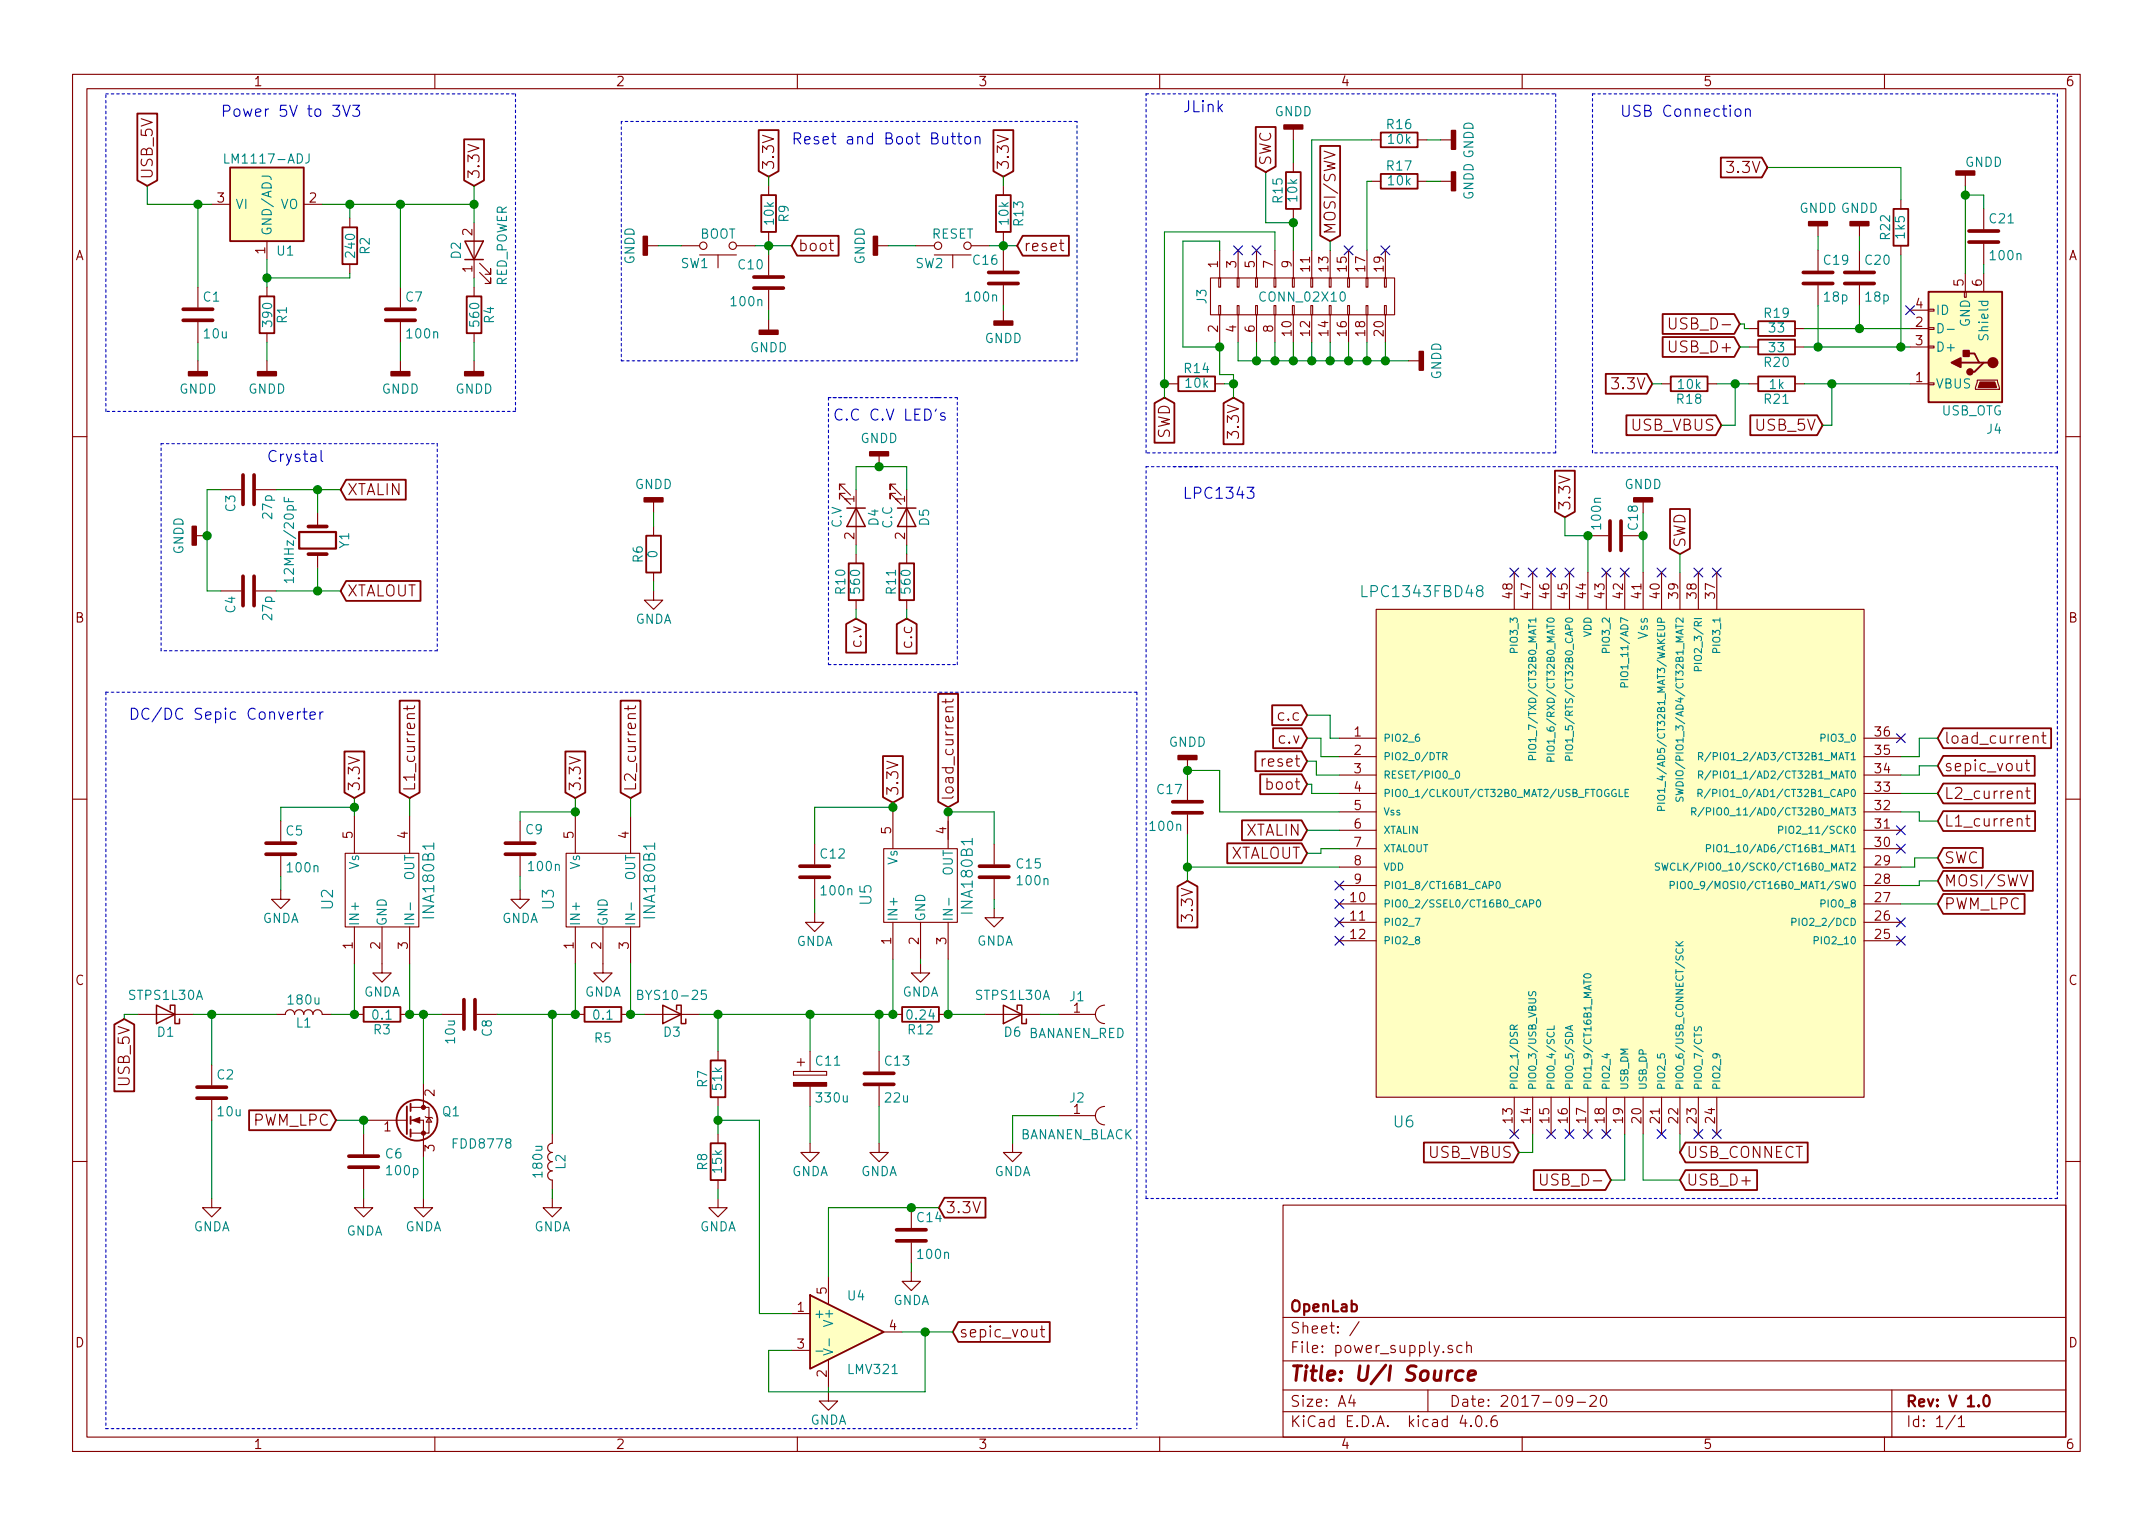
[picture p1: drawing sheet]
<svg xmlns="http://www.w3.org/2000/svg" width="297mm" height="210mm" viewBox="0 0 297 210" stroke-linecap="round" stroke-linejoin="round" font-family="sans-serif">
<defs><g id="words">
<text font-size="2.8" fill="#840000" x="178" y="190.5">Title: U/I Source</text>
<g font-size="2.1" fill="#0000c2">
<text x="30.5" y="16.1">Power 5V to 3V3</text>
<text x="163.2" y="15.5">JLink</text>
<text x="223.5" y="16.1">USB Connection</text>
<text x="109.2" y="19.9">Reset and Boot Button</text>
<text x="114.9" y="58">C.C C.V LED's</text>
<text x="36.8" y="63.7">Crystal</text>
<text x="163.2" y="68.8">LPC1343</text>
<text x="17.8" y="99.3">DC/DC Sepic Converter</text>
</g>
<g font-size="2.1" fill="#840000">
<text x="106.8" y="23.5" transform="rotate(-90 106.8 23.5)">3.3V</text>
<text x="139.2" y="23.5" transform="rotate(-90 139.2 23.5)">3.3V</text>
<text x="175.4" y="22.8" transform="rotate(-90 175.4 22.8)">SWC</text>
<text x="238.6" y="23.9">3.3V</text>
<text x="21.1" y="24.7" transform="rotate(-90 21.1 24.7)">USB_5V</text>
<text x="66.2" y="24.7" transform="rotate(-90 66.2 24.7)">3.3V</text>
<text x="110.1" y="34.7">boot</text>
<text x="141.2" y="34.7">reset</text>
<text x="184.3" y="32.4" transform="rotate(-90 184.3 32.4)">MOSI/SWV</text>
<text x="231.2" y="45.5">USB_D-</text>
<text x="222.7" y="53.7">3.3V</text>
<text x="230.7" y="48.6">USB_D+</text>
<text x="225" y="59.4">USB_VBUS</text>
<text x="242.3" y="59.4">USB_5V</text>
<text x="161.4" y="60.7" transform="rotate(-90 161.4 60.7)">SWD</text>
<text x="170.9" y="60.1" transform="rotate(-90 170.9 60.1)">3.3V</text>
<text x="47.9" y="68.3">XTALIN</text>
<text x="216.7" y="70.5" transform="rotate(-90 216.7 70.5)">3.3V</text>
<text x="232.5" y="75.5" transform="rotate(-90 232.5 75.5)">SWD</text>
<text x="47.9" y="82.3">XTALOUT</text>
<text x="118.9" y="89.2" transform="rotate(-90 118.9 89.2)">c.v</text>
<text x="125.9" y="89.2" transform="rotate(-90 125.9 89.2)">c.c</text>
<text x="176.5" y="99.4">c.c</text>
<text x="174.3" y="105.8">reset</text>
<text x="176.5" y="102.6">c.v</text>
<text x="268.2" y="102.6">load_current</text>
<text x="268.2" y="106.4">sepic_vout</text>
<text x="49.7" y="109.2" transform="rotate(-90 49.7 109.2)">3.3V</text>
<text x="57.3" y="109.2" transform="rotate(-90 57.3 109.2)">L1_current</text>
<text x="80.1" y="109.2" transform="rotate(-90 80.1 109.2)">3.3V</text>
<text x="87.8" y="109.2" transform="rotate(-90 87.8 109.2)">L2_current</text>
<text x="124" y="109.8" transform="rotate(-90 124 109.8)">3.3V</text>
<text x="131.6" y="110.5" transform="rotate(-90 131.6 110.5)">load_current</text>
<text x="174.8" y="109">boot</text>
<text x="268.2" y="110.2">L2_current</text>
<text x="169.4" y="118.5">XTALOUT</text>
<text x="171.8" y="115.3">XTALIN</text>
<text x="268.2" y="114">L1_current</text>
<text x="268.2" y="119.1">SWC</text>
<text x="268.2" y="125.5">PWM_LPC</text>
<text x="268.2" y="122.3">MOSI/SWV</text>
<text x="164.6" y="126.8" transform="rotate(-90 164.6 126.8)">3.3V</text>
<text x="17.9" y="149.8" transform="rotate(-90 17.9 149.8)">USB_5V</text>
<text x="34.8" y="155.3">PWM_LPC</text>
<text x="197.1" y="159.8">USB_VBUS</text>
<text x="232.7" y="159.8">USB_CONNECT</text>
<text x="130.5" y="167.4">3.3V</text>
<text x="213.4" y="163.6">USB_D-</text>
<text x="232.7" y="163.6">USB_D+</text>
<text x="132.4" y="184.5">sepic_vout</text>
<text x="178" y="184">Sheet: /</text>
<text x="178" y="181">OpenLab</text>
<text x="178" y="186.7">File: power_supply.sch</text>
<text x="178" y="196.9">KiCad E.D.A. kicad 4.0.6</text>
<text x="178" y="194.1">Size: A4</text>
<text x="200" y="194.1">Date: 2017-09-20</text>
<text x="263" y="194.1">Rev: V 1.0</text>
<text x="263" y="196.9">Id: 1/1</text>
</g>
<g font-size="2.1" fill="#008484">
<text x="188.4" y="82.4">LPC1343FBD48</text>
<text x="45.9" y="125.4" transform="rotate(-90 45.9 125.4)">U2</text>
<text x="76.4" y="125.4" transform="rotate(-90 76.4 125.4)">U3</text>
<text x="120.2" y="124.8" transform="rotate(-90 120.2 124.8)">U5</text>
<text x="134.2" y="125.8" transform="rotate(-90 134.2 125.8)">INA180B1</text>
<text x="59.9" y="126.5" transform="rotate(-90 59.9 126.5)">INA180B1</text>
<text x="90.4" y="126.5" transform="rotate(-90 90.4 126.5)">INA180B1</text>
<text x="192.3" y="155.5">U6</text>
</g>
<g font-size="1.8" fill="#840000">
<text x="35" y="11.9">1</text>
<text x="85" y="11.9">2</text>
<text x="135" y="11.9">3</text>
<text x="185" y="11.9">4</text>
<text x="235" y="11.9">5</text>
<text x="285" y="11.9">6</text>
<text x="30" y="27.9">3</text>
<text x="42.7" y="27.9">2</text>
<text x="10.4" y="35.9">A</text>
<text x="36.6" y="35" transform="rotate(-90 36.6 35)">1</text>
<text x="65.2" y="32.5" transform="rotate(-90 65.2 32.5)">2</text>
<text x="285.4" y="35.9">A</text>
<text x="65.2" y="37.6" transform="rotate(-90 65.2 37.6)">1</text>
<text x="168" y="36.9" transform="rotate(-90 168 36.9)">1</text>
<text x="170.6" y="36.9" transform="rotate(-90 170.6 36.9)">3</text>
<text x="173.1" y="36.9" transform="rotate(-90 173.1 36.9)">5</text>
<text x="175.6" y="36.9" transform="rotate(-90 175.6 36.9)">7</text>
<text x="178.2" y="36.9" transform="rotate(-90 178.2 36.9)">9</text>
<text x="180.7" y="37.4" transform="rotate(-90 180.7 37.4)">11</text>
<text x="183.3" y="37.4" transform="rotate(-90 183.3 37.4)">13</text>
<text x="185.8" y="37.4" transform="rotate(-90 185.8 37.4)">15</text>
<text x="188.3" y="37.4" transform="rotate(-90 188.3 37.4)">17</text>
<text x="190.9" y="37.4" transform="rotate(-90 190.9 37.4)">19</text>
<text x="270.9" y="39.5" transform="rotate(-90 270.9 39.5)">5</text>
<text x="273.4" y="39.5" transform="rotate(-90 273.4 39.5)">6</text>
<text x="168" y="45.8" transform="rotate(-90 168 45.8)">2</text>
<text x="170.6" y="45.8" transform="rotate(-90 170.6 45.8)">4</text>
<text x="173.1" y="45.8" transform="rotate(-90 173.1 45.8)">6</text>
<text x="175.6" y="45.8" transform="rotate(-90 175.6 45.8)">8</text>
<text x="178.2" y="46.3" transform="rotate(-90 178.2 46.3)">10</text>
<text x="180.7" y="46.3" transform="rotate(-90 180.7 46.3)">12</text>
<text x="183.3" y="46.3" transform="rotate(-90 183.3 46.3)">14</text>
<text x="185.8" y="46.3" transform="rotate(-90 185.8 46.3)">16</text>
<text x="188.3" y="46.3" transform="rotate(-90 188.3 46.3)">18</text>
<text x="190.9" y="46.3" transform="rotate(-90 190.9 46.3)">20</text>
<text x="264.3" y="45.1">2</text>
<text x="264.3" y="47.6">3</text>
<text x="264.3" y="42.5">4</text>
<text x="264.3" y="52.7">1</text>
<text x="117.9" y="69.3" transform="rotate(-90 117.9 69.3)">1</text>
<text x="124.8" y="69.3" transform="rotate(-90 124.8 69.3)">1</text>
<text x="117.9" y="74.4" transform="rotate(-90 117.9 74.4)">2</text>
<text x="124.8" y="74.4" transform="rotate(-90 124.8 74.4)">2</text>
<text x="208.7" y="82.5" transform="rotate(-90 208.7 82.5)">48</text>
<text x="211.2" y="82.5" transform="rotate(-90 211.2 82.5)">47</text>
<text x="213.7" y="82.5" transform="rotate(-90 213.7 82.5)">46</text>
<text x="216.3" y="82.5" transform="rotate(-90 216.3 82.5)">45</text>
<text x="218.8" y="82.5" transform="rotate(-90 218.8 82.5)">44</text>
<text x="221.4" y="82.5" transform="rotate(-90 221.4 82.5)">43</text>
<text x="223.9" y="82.5" transform="rotate(-90 223.9 82.5)">42</text>
<text x="226.4" y="82.5" transform="rotate(-90 226.4 82.5)">41</text>
<text x="229" y="82.5" transform="rotate(-90 229 82.5)">40</text>
<text x="231.5" y="82.5" transform="rotate(-90 231.5 82.5)">39</text>
<text x="234.1" y="82.5" transform="rotate(-90 234.1 82.5)">38</text>
<text x="236.6" y="82.5" transform="rotate(-90 236.6 82.5)">37</text>
<text x="10.4" y="85.9">B</text>
<text x="285.4" y="85.9">B</text>
<text x="186.8" y="101.6">1</text>
<text x="258.7" y="101.6">36</text>
<text x="186.8" y="104.1">2</text>
<text x="186.8" y="106.7">3</text>
<text x="258.7" y="106.7">34</text>
<text x="258.7" y="104.1">35</text>
<text x="186.8" y="109.2">4</text>
<text x="186.8" y="111.8">5</text>
<text x="258.7" y="111.8">32</text>
<text x="258.7" y="109.2">33</text>
<text x="48.6" y="115.7" transform="rotate(-90 48.6 115.7)">5</text>
<text x="56.3" y="115.7" transform="rotate(-90 56.3 115.7)">4</text>
<text x="79.1" y="115.7" transform="rotate(-90 79.1 115.7)">5</text>
<text x="86.7" y="115.7" transform="rotate(-90 86.7 115.7)">4</text>
<text x="122.9" y="115" transform="rotate(-90 122.9 115)">5</text>
<text x="130.6" y="115" transform="rotate(-90 130.6 115)">4</text>
<text x="186.8" y="114.3">6</text>
<text x="186.8" y="116.8">7</text>
<text x="186.8" y="119.4">8</text>
<text x="258.7" y="116.8">30</text>
<text x="258.7" y="114.3">31</text>
<text x="258.7" y="119.4">29</text>
<text x="186.4" y="124.5">10</text>
<text x="186.8" y="121.9">9</text>
<text x="258.7" y="124.5">27</text>
<text x="258.7" y="121.9">28</text>
<text x="48.6" y="130.9" transform="rotate(-90 48.6 130.9)">1</text>
<text x="52.5" y="130.9" transform="rotate(-90 52.5 130.9)">2</text>
<text x="56.3" y="130.9" transform="rotate(-90 56.3 130.9)">3</text>
<text x="79.1" y="130.9" transform="rotate(-90 79.1 130.9)">1</text>
<text x="82.9" y="130.9" transform="rotate(-90 82.9 130.9)">2</text>
<text x="86.7" y="130.9" transform="rotate(-90 86.7 130.9)">3</text>
<text x="122.9" y="130.3" transform="rotate(-90 122.9 130.3)">1</text>
<text x="126.7" y="130.3" transform="rotate(-90 126.7 130.3)">2</text>
<text x="130.6" y="130.3" transform="rotate(-90 130.6 130.3)">3</text>
<text x="186.4" y="127">11</text>
<text x="186.4" y="129.5">12</text>
<text x="258.7" y="129.5">25</text>
<text x="258.7" y="127">26</text>
<text x="10.4" y="135.9">C</text>
<text x="285.4" y="135.9">C</text>
<text x="148.1" y="139.7">1</text>
<text x="59.9" y="151.2" transform="rotate(-90 59.9 151.2)">2</text>
<text x="148.1" y="153.7">1</text>
<text x="208.7" y="154.9" transform="rotate(-90 208.7 154.9)">13</text>
<text x="211.2" y="154.9" transform="rotate(-90 211.2 154.9)">14</text>
<text x="213.7" y="154.9" transform="rotate(-90 213.7 154.9)">15</text>
<text x="216.3" y="154.9" transform="rotate(-90 216.3 154.9)">16</text>
<text x="218.8" y="154.9" transform="rotate(-90 218.8 154.9)">17</text>
<text x="221.4" y="154.9" transform="rotate(-90 221.4 154.9)">18</text>
<text x="223.9" y="154.9" transform="rotate(-90 223.9 154.9)">19</text>
<text x="226.4" y="154.9" transform="rotate(-90 226.4 154.9)">20</text>
<text x="229" y="154.9" transform="rotate(-90 229 154.9)">21</text>
<text x="231.5" y="154.9" transform="rotate(-90 231.5 154.9)">22</text>
<text x="234.1" y="154.9" transform="rotate(-90 234.1 154.9)">23</text>
<text x="236.6" y="154.9" transform="rotate(-90 236.6 154.9)">24</text>
<text x="53" y="156.1">1</text>
<text x="59.9" y="158.8" transform="rotate(-90 59.9 158.8)">3</text>
<text x="114" y="178.5" transform="rotate(-90 114 178.5)">5</text>
<text x="10.4" y="185.9">D</text>
<text x="110" y="181">1</text>
<text x="122.7" y="183.5">4</text>
<text x="285.4" y="185.9">D</text>
<text x="110" y="186">3</text>
<text x="114" y="190" transform="rotate(-90 114 190)">2</text>
<text x="35" y="199.9">1</text>
<text x="85" y="199.9">2</text>
<text x="135" y="199.9">3</text>
<text x="185" y="199.9">4</text>
<text x="235" y="199.9">5</text>
<text x="285" y="199.9">6</text>
</g>
<g font-size="1.8" fill="#008484">
<text x="175.8" y="16">GNDD</text>
<text x="191.4" y="17.8">R16</text>
<text x="31.5" y="22.5">LM1117-ADJ</text>
<text x="191.4" y="23.5">R17</text>
<text x="191.6" y="19.8">10k</text>
<text x="271.1" y="23">GNDD</text>
<text x="32.5" y="28.8">VI</text>
<text x="38.6" y="28.8">VO</text>
<text x="176.9" y="27.9" transform="rotate(-90 176.9 27.9)">R15</text>
<text x="179" y="27.8" transform="rotate(-90 179 27.8)">10k</text>
<text x="191.6" y="25.5">10k</text>
<text x="203.3" y="27.6" transform="rotate(-90 203.3 27.6)">GNDD GNDD</text>
<text x="248.2" y="29.4">GNDD GNDD</text>
<text x="37.5" y="32.5" transform="rotate(-90 37.5 32.5)">GND/ADJ</text>
<text x="38.3" y="35.2">U1</text>
<text x="49" y="35.4" transform="rotate(-90 49 35.4)">240</text>
<text x="51" y="35" transform="rotate(-90 51 35)">R2</text>
<text x="63.6" y="35.7" transform="rotate(-90 63.6 35.7)">D2</text>
<text x="96.5" y="32.9">BOOT</text>
<text x="106.8" y="30.9" transform="rotate(-90 106.8 30.9)">10k</text>
<text x="108.8" y="30.6" transform="rotate(-90 108.8 30.6)">R9</text>
<text x="128.5" y="32.9">RESET</text>
<text x="139.1" y="30.9" transform="rotate(-90 139.1 30.9)">10k</text>
<text x="141.2" y="31.1" transform="rotate(-90 141.2 31.1)">R13</text>
<text x="260.8" y="33" transform="rotate(-90 260.8 33)">R22</text>
<text x="262.8" y="32.8" transform="rotate(-90 262.8 32.8)">1k5</text>
<text x="274.5" y="30.8">C21</text>
<text x="274.7" y="35.9">100n</text>
<text x="28.1" y="41.6">C1</text>
<text x="56" y="41.6">C7</text>
<text x="69.9" y="39.6" transform="rotate(-90 69.9 39.6)">RED_POWER</text>
<text x="87.5" y="36.5" transform="rotate(-90 87.5 36.5)">GNDD</text>
<text x="93.9" y="37">SW1</text>
<text x="101.9" y="37.2">C10</text>
<text x="119.3" y="36.5" transform="rotate(-90 119.3 36.5)">GNDD</text>
<text x="126.3" y="37">SW2</text>
<text x="133.4" y="41.6">100n</text>
<text x="134.3" y="36.5">C16</text>
<text x="166.4" y="41.9" transform="rotate(-90 166.4 41.9)">J3</text>
<text x="174.1" y="41.6">CONN_02X10</text>
<text x="251.7" y="36.5">C19</text>
<text x="251.7" y="41.6">18p</text>
<text x="257.4" y="36.5">C20</text>
<text x="257.4" y="41.6">18p</text>
<text x="28.2" y="46.7">10u</text>
<text x="37.5" y="44.9" transform="rotate(-90 37.5 44.9)">390</text>
<text x="39.6" y="44.5" transform="rotate(-90 39.6 44.5)">R1</text>
<text x="56.3" y="46.7">100n</text>
<text x="66.1" y="44.9" transform="rotate(-90 66.1 44.9)">560</text>
<text x="68.1" y="44.5" transform="rotate(-90 68.1 44.5)">R4</text>
<text x="101" y="42.2">100n</text>
<text x="135.8" y="47.3">GNDD</text>
<text x="243.5" y="43.8">R19</text>
<text x="244.1" y="45.9">33</text>
<text x="267.1" y="43.4">ID</text>
<text x="271.8" y="45.2" transform="rotate(-90 271.8 45.2)">GND</text>
<text x="274.3" y="46.6" transform="rotate(-90 274.3 46.6)">Shield</text>
<text x="103.5" y="48.6">GNDD</text>
<text x="163.5" y="51.5">R14</text>
<text x="163.6" y="53.5">10k</text>
<text x="198.8" y="52.4" transform="rotate(-90 198.8 52.4)">GNDD</text>
<text x="231.6" y="53.7">10k</text>
<text x="243.5" y="50.6">R20</text>
<text x="244.1" y="48.6">33</text>
<text x="244.1" y="53.7">1k</text>
<text x="267.1" y="53.6">VBUS</text>
<text x="267.1" y="48.5">D+</text>
<text x="24.7" y="54.3">GNDD</text>
<text x="34.2" y="54.3">GNDD</text>
<text x="52.7" y="54.3">GNDD</text>
<text x="62.8" y="54.3">GNDD</text>
<text x="231.4" y="55.7">R18</text>
<text x="243.5" y="55.7">R21</text>
<text x="267.8" y="57.3">USB_OTG</text>
<text x="274.2" y="59.8">J4</text>
<text x="118.7" y="61.1">GNDD</text>
<text x="32.5" y="70.6" transform="rotate(-90 32.5 70.6)">C3</text>
<text x="37.5" y="71.5" transform="rotate(-90 37.5 71.5)">27p</text>
<text x="87.6" y="67.5">GNDD</text>
<text x="224.1" y="67.5">GNDD</text>
<text x="25.3" y="76.5" transform="rotate(-90 25.3 76.5)">GNDD</text>
<text x="48.2" y="75.6" transform="rotate(-90 48.2 75.6)">Y1</text>
<text x="88.7" y="77.6" transform="rotate(-90 88.7 77.6)">R6</text>
<text x="90.7" y="76.9" transform="rotate(-90 90.7 76.9)">0</text>
<text x="116.1" y="72.8" transform="rotate(-90 116.1 72.8)">C.V</text>
<text x="121.2" y="72.5" transform="rotate(-90 121.2 72.5)">D4</text>
<text x="123.1" y="72.9" transform="rotate(-90 123.1 72.9)">C.C</text>
<text x="128.2" y="72.5" transform="rotate(-90 128.2 72.5)">D5</text>
<text x="220.9" y="72.9" transform="rotate(-90 220.9 72.9)">100n</text>
<text x="226" y="73" transform="rotate(-90 226 73)">C18</text>
<text x="40.5" y="79.6" transform="rotate(-90 40.5 79.6)">12MHz/20pF</text>
<text x="116.6" y="81.9" transform="rotate(-90 116.6 81.9)">R10</text>
<text x="118.6" y="81.7" transform="rotate(-90 118.6 81.7)">560</text>
<text x="123.6" y="81.9" transform="rotate(-90 123.6 81.9)">R11</text>
<text x="125.6" y="81.7" transform="rotate(-90 125.6 81.7)">560</text>
<text x="32.5" y="84.5" transform="rotate(-90 32.5 84.5)">C4</text>
<text x="37.5" y="85.5" transform="rotate(-90 37.5 85.5)">27p</text>
<text x="87.6" y="86">GNDA</text>
<text x="227.3" y="88.2" transform="rotate(-90 227.3 88.2)">Vss</text>
<text x="161.2" y="103">GNDD</text>
<text x="159.7" y="109.5">C17</text>
<text x="39.5" y="115.3">C5</text>
<text x="72.6" y="115.1">C9</text>
<text x="113.3" y="118.4">C12</text>
<text x="123.8" y="119.4" transform="rotate(-90 123.8 119.4)">Vs</text>
<text x="140.3" y="119.8">C15</text>
<text x="158.8" y="114.6">100n</text>
<text x="39.8" y="120.3">100n</text>
<text x="49.5" y="120" transform="rotate(-90 49.5 120)">Vs</text>
<text x="57.1" y="121.6" transform="rotate(-90 57.1 121.6)">OUT</text>
<text x="73.1" y="120.2">100n</text>
<text x="80" y="120" transform="rotate(-90 80 120)">Vs</text>
<text x="87.6" y="121.6" transform="rotate(-90 87.6 121.6)">OUT</text>
<text x="113.4" y="123.5">100n</text>
<text x="131.4" y="120.9" transform="rotate(-90 131.4 120.9)">OUT</text>
<text x="140.5" y="122.1">100n</text>
<text x="36.1" y="127.3">GNDA</text>
<text x="49.5" y="127.8" transform="rotate(-90 49.5 127.8)">IN+</text>
<text x="53.3" y="127.8" transform="rotate(-90 53.3 127.8)">GND</text>
<text x="57.1" y="127.8" transform="rotate(-90 57.1 127.8)">IN-</text>
<text x="69.2" y="127.3">GNDA</text>
<text x="80" y="127.8" transform="rotate(-90 80 127.8)">IN+</text>
<text x="83.8" y="127.8" transform="rotate(-90 83.8 127.8)">GND</text>
<text x="87.6" y="127.8" transform="rotate(-90 87.6 127.8)">IN-</text>
<text x="109.8" y="130.5">GNDA</text>
<text x="123.8" y="127.1" transform="rotate(-90 123.8 127.1)">IN+</text>
<text x="127.6" y="127.1" transform="rotate(-90 127.6 127.1)">GND</text>
<text x="131.4" y="127.1" transform="rotate(-90 131.4 127.1)">IN-</text>
<text x="134.7" y="130.4">GNDA</text>
<text x="17.9" y="137.9">STPS1L30A</text>
<text x="50.1" y="137.5">GNDA</text>
<text x="80.6" y="137.5">GNDA</text>
<text x="88.6" y="137.9">BYS10-25</text>
<text x="124.4" y="137.5">GNDA</text>
<text x="134.7" y="137.9">STPS1L30A</text>
<text x="21.7" y="143">D1</text>
<text x="39.9" y="138.6">180u</text>
<text x="40.9" y="141.8">L1</text>
<text x="51.5" y="140.7">0.1</text>
<text x="51.6" y="142.7">R3</text>
<text x="62.8" y="143.9" transform="rotate(-90 62.8 143.9)">10u</text>
<text x="67.8" y="142.9" transform="rotate(-90 67.8 142.9)">C8</text>
<text x="82" y="140.7">0.1</text>
<text x="82.1" y="143.8">R5</text>
<text x="91.6" y="143">D3</text>
<text x="125.3" y="140.7">0.24</text>
<text x="125.4" y="142.7">R12</text>
<text x="138.6" y="143">D6 BANANEN_RED</text>
<text x="147.6" y="138.1">J1</text>
<text x="30" y="148.9">C2</text>
<text x="97.6" y="150" transform="rotate(-90 97.6 150)">R7</text>
<text x="112.6" y="147">C11</text>
<text x="122.1" y="147">C13</text>
<text x="30.1" y="154">10u</text>
<text x="61.1" y="154">Q1</text>
<text x="99.6" y="150.3" transform="rotate(-90 99.6 150.3)">51k</text>
<text x="112.8" y="152.1">330u</text>
<text x="122.2" y="152.1">22u</text>
<text x="147.6" y="152.1">J2</text>
<text x="53.2" y="159.8">C6</text>
<text x="62.7" y="158.4">FDD8778</text>
<text x="78" y="161.3" transform="rotate(-90 78 161.3)">L2</text>
<text x="97.6" y="161.4" transform="rotate(-90 97.6 161.4)">R8</text>
<text x="99.6" y="161.7" transform="rotate(-90 99.6 161.7)">15k</text>
<text x="140.6" y="157.2">BANANEN_BLACK</text>
<text x="53.5" y="162.1">100p</text>
<text x="74.8" y="162.3" transform="rotate(-90 74.8 162.3)">180u</text>
<text x="109.2" y="162.2">GNDA</text>
<text x="118.7" y="162.2">GNDA</text>
<text x="137.1" y="162.2">GNDA</text>
<text x="26.6" y="169.9">GNDA</text>
<text x="47.7" y="170.5">GNDA</text>
<text x="55.8" y="169.9">GNDA</text>
<text x="73.6" y="169.9">GNDA</text>
<text x="96.5" y="169.9">GNDA</text>
<text x="126.6" y="168.6">C14</text>
<text x="126.7" y="173.7">100n</text>
<text x="117" y="179.4">U4</text>
<text x="112.3" y="181.9">+</text>
<text x="114.9" y="182.7" transform="rotate(-90 114.9 182.7)">V+</text>
<text x="123.1" y="180">GNDA</text>
<text x="117.1" y="189.6">LMV321</text>
<text x="111.7" y="196.5">GNDA</text>
</g>
<g font-size="1.4" fill="#008484">
<text x="209.4" y="89.8" transform="rotate(-90 209.4 89.8)">PIO3_3</text>
<text x="219.6" y="88" transform="rotate(-90 219.6 88)">VDD</text>
<text x="222.1" y="89.8" transform="rotate(-90 222.1 89.8)">PIO3_2</text>
<text x="237.3" y="89.8" transform="rotate(-90 237.3 89.8)">PIO3_1</text>
<text x="224.6" y="93.7" transform="rotate(-90 224.6 93.7)">PIO1_11/AD7</text>
<text x="234.8" y="91.5" transform="rotate(-90 234.8 91.5)">PIO2_3/RI</text>
<text x="190.9" y="102.3">PIO2_6</text>
<text x="190.9" y="104.9">PIO2_0/DTR</text>
<text x="190.9" y="107.4">RESET/PIO0_0</text>
<text x="211.9" y="102.9" transform="rotate(-90 211.9 102.9)">PIO1_7/TXD/CT32B0_MAT1</text>
<text x="214.5" y="103.1" transform="rotate(-90 214.5 103.1)">PIO1_6/RXD/CT32B0_MAT0</text>
<text x="217" y="102.9" transform="rotate(-90 217 102.9)">PIO1_5/RTS/CT32B0_CAP0</text>
<text x="232.3" y="108" transform="rotate(-90 232.3 108)">SWDIO/PIO1_3/AD4/CT32B1_MAT2</text>
<text x="236.9" y="107.4">R/PIO1_1/AD2/CT32B1_MAT0</text>
<text x="236.9" y="104.9">R/PIO1_2/AD3/CT32B1_MAT1</text>
<text x="251.5" y="102.3">PIO3_0</text>
<text x="190.9" y="110">PIO0_1/CLKOUT/CT32B0_MAT2/USB_FTOGGLE</text>
<text x="190.9" y="112.5">Vss</text>
<text x="229.7" y="109.5" transform="rotate(-90 229.7 109.5)">PIO1_4/AD5/CT32B1_MAT3/WAKEUP</text>
<text x="236.1" y="112.5">R/PIO0_11/AD0/CT32B0_MAT3</text>
<text x="237" y="110">R/PIO1_0/AD1/CT32B1_CAP0</text>
<text x="190.9" y="115">XTALIN</text>
<text x="190.9" y="117.6">XTALOUT</text>
<text x="237.5" y="117.6">PIO1_10/AD6/CT16B1_MAT1</text>
<text x="246.7" y="115">PIO2_11/SCK0</text>
<text x="190.9" y="120.1">VDD</text>
<text x="190.9" y="122.7">PIO1_8/CT16B1_CAP0</text>
<text x="190.9" y="125.2">PIO0_2/SSEL0/CT16B0_CAP0</text>
<text x="231.2" y="120.1">SWCLK/PIO0_10/SCK0/CT16B0_MAT2</text>
<text x="233.1" y="122.7">PIO0_9/MOSI0/CT16B0_MAT1/SWO</text>
<text x="251.5" y="125.2">PIO0_8</text>
<text x="190.9" y="127.7">PIO2_7</text>
<text x="190.9" y="130.3">PIO2_8</text>
<text x="248.1" y="127.7">PIO2_2/DCD</text>
<text x="250.7" y="130.3">PIO2_10</text>
<text x="209.4" y="150.4" transform="rotate(-90 209.4 150.4)">PIO2_1/DSR</text>
<text x="211.9" y="150.4" transform="rotate(-90 211.9 150.4)">PIO0_3/USB_VBUS</text>
<text x="214.5" y="150.4" transform="rotate(-90 214.5 150.4)">PIO0_4/SCL</text>
<text x="217" y="150.4" transform="rotate(-90 217 150.4)">PIO0_5/SDA</text>
<text x="219.6" y="150.4" transform="rotate(-90 219.6 150.4)">PIO1_9/CT16B1_MAT0</text>
<text x="222.1" y="150.4" transform="rotate(-90 222.1 150.4)">PIO2_4</text>
<text x="224.6" y="150.4" transform="rotate(-90 224.6 150.4)">USB_DM</text>
<text x="227.2" y="150.4" transform="rotate(-90 227.2 150.4)">USB_DP</text>
<text x="229.7" y="150.4" transform="rotate(-90 229.7 150.4)">PIO2_5</text>
<text x="232.3" y="150.4" transform="rotate(-90 232.3 150.4)">PIO0_6/USB_CONNECT/SCK</text>
<text x="234.8" y="150.4" transform="rotate(-90 234.8 150.4)">PIO0_7/CTS</text>
<text x="237.3" y="150.4" transform="rotate(-90 237.3 150.4)">PIO2_9</text>
</g>
</g></defs>
<g fill="none" stroke="#840000" stroke-width=".15">
<path d="M10 10.3h277v189.9h-277zM12 12.2h273v186.1h-273zM60 10.3v1.9M110 10.3v1.9M160 10.3v1.9M178.4 17.8v1.5M189.2 19.3h1.3M195.6 19.3h1.2M198.8 19.3h1.5M210 10.3v1.9M260 10.3v1.9M27.3 39.6v2.8"/>
<path d="M29.2 28.2h2.5M36.8 33.3v2.5M36.8 39.6v1.3M41.9 28.2h2.5M48.3 30.1v1.3M48.3 36.4v1.3M55.2 39.6v2.8M65.4 30.7v7.6M65.4 39.6v1.3M66.2 37.6l1.5 1.5v-.8v.8h-.8M66.2 36.3l1.5 1.5v-.7v.7h-.8M89.3 33.9h1.5"/>
<path d="M94 33.9h2.5M96.5 35.2h5.1M99.1 35.2v1.8M101.6 33.9h2.5M106 25.6v1.3M106 32v1.3M106 35.2v2.8M106 40v2.8M114.4 33.6h.6M114.6 33.1v1.3l.1 .1 .3 .1M121 33.9h1.6M126.4 33.9h2.5"/>
<path d="M128.9 35.2h5.1M131.4 35.2v1.8M134 33.9h2.5M138.4 25.6v1.3M138.4 32v1.3M138.4 34.5v2.8M138.4 39.4v2.8M146.2 33.6h.6M146.4 33.1v1.3l.1 .1 .3 .1M167 38.3h25.4v5.1h-25.4zM168.1 38.3h.3v1.3h-.3zM168.3 34.5v3.8"/>
<path d="M170.7 38.3h.2v1.3h-.2zM170.8 34.5v3.8M173.2 38.3h.3v1.3h-.3zM173.4 34.5v3.8M175.8 38.3h.2v1.3h-.2zM175.9 34.5v3.8M178.3 38.3h.3v1.3h-.3zM178.4 22.5v1.2M178.4 28.8v1.3M178.4 34.5v3.8M180.8 38.3h.3v1.3h-.3zM181 34.5v3.8"/>
<path d="M183.4 38.3h.2v1.3h-.2zM183.5 34.5v3.8M185.9 38.3h.3v1.3h-.3zM186.1 34.5v3.8M188.5 38.3h.2v1.3h-.2zM188.6 34.5v3.8M189.2 25h1.3M191 38.3h.3v1.3h-.3zM191.1 34.5v3.8M195.6 25h1.2M198.8 25h1.5M250.8 31.1v1.5"/>
<path d="M250.8 34.5v2.8M250.8 39.4v2.8M256.5 31.1v1.5M256.5 34.5v2.8M256.5 39.4v2.8M262.3 27.6v1.2M262.3 33.9v1.3M271.1 24.1v1.5M271.1 37.7v2.6M273.7 28.8v2.8M273.7 33.6v2.8M273.7 37.7v2.6"/>
<path d="M27.3 44.4v2.8M27.3 49.8v1.5M36.8 46v1.2M36.8 49.8v1.5M55.2 44.4v2.8M55.2 49.8v1.5M65.4 46v1.2M65.4 49.8v1.5M106 44.1v1.5M138.4 42.8v1.5M161.3 53h1.3M167.6 53h1.3"/>
<path d="M168.1 42.2h.3v1.2h-.3zM168.3 43.4v3.8M170.7 42.2h.2v1.2h-.2zM170.8 43.4v3.8M173.2 42.2h.3v1.2h-.3zM173.4 43.4v3.8M175.8 42.2h.2v1.2h-.2zM175.9 43.4v3.8M178.3 42.2h.3v1.2h-.3zM178.4 43.4v3.8M180.8 42.2h.3v1.2h-.3zM181 43.4v3.8"/>
<path d="M183.4 42.2h.2v1.2h-.2zM183.5 43.4v3.8M185.9 42.2h.3v1.2h-.3zM186.1 43.4v3.8M188.5 42.2h.2v1.2h-.2zM188.6 43.4v3.8M191 42.2h.3v1.2h-.3zM191.1 43.4v3.8M194.3 49.8h1.5M229.2 53h1.3M230.3 43.9v1.2a.48 .48 0 0 0 .5 .3 .48 .48 0 0 0 .4-.3v-1.2M235.6 53h1.3"/>
<path d="M241.3 45.3h1.3M241.3 47.9h1.3M241.3 53h1.3M247.6 45.3h1.3M247.6 47.9h1.3M247.6 53h1.3M263.5 45.3h2.6M263.5 47.9h2.6M263.5 53h2.6M263.5 42.8h2.6M266.1 42.7h.7v.2h-.7zM266.1 45.2h.7v.3h-.7z"/>
<path d="M266.1 47.7h.7v.3h-.7zM266.1 52.8h.7v.3h-.7zM271 40.3h.3v.7h-.3zM272.8 52.4h2.8l.2 1.3h-3.3zM10 60.2h2M27.1 73.9h1.5M30.5 67.6h2.8M35.3 67.6h2.8M43.8 70.7v1.9M43.8 76.4v2M90.2 69.2v1.5M90.2 72.6v1.3"/>
<path d="M90.2 79v1.3M116.6 66.8h-.8v.8v-.8l1.5 1.5M116.6 68.1h-.8v.7v-.7l1.5 1.5M118.1 67.6v7.6M118.1 76.4v1.3M121.3 62.9v1.5M123.6 66.8h-.8v.8v-.8l1.5 1.5M123.6 68.1h-.8v.7v-.7l1.5 1.5M125.1 67.6v7.6M125.1 76.4v1.3M208.9 79v5.1M211.5 79v5.1"/>
<path d="M214 79v5.1M216.5 79v5.1M219.1 73.9h2.8M219.1 79v5.1M221.6 79v5.1M223.9 73.9h2.8M224.2 79v5.1M226.7 69.2v1.5M226.7 79v5.1M229.2 79v5.1M231.8 79v5.1M234.3 79v5.1"/>
<path d="M236.9 79v5.1M285 60.2h2M30.5 81.5h2.8M35.3 81.5h2.8M56.2 97.4v.6M57.2 97.4l-.1 .3-.1 .1h-1.3M86.7 97.4v.6M87.7 97.4l-.1 .3-.1 .1h-1.3M90.2 81.5v1.3h1.2l-1.2 1.3-1.3-1.3h1.3M118.1 82.8v1.3M125.1 82.8v1.3M130.5 96.4v.6"/>
<path d="M131.5 97.5h-.8a.37 .37 0 0 0-.2 .3 .37 .37 0 0 0 .1 .4M131.5 96.4l-.1 .3-.1 .1h-1.3M189.9 84.1h67.3v67.3h-67.3zM10 110.3h2M38.7 113.3v2.8M38.7 118.1v2.8M47.6 117.7h10.2v10.2h-10.2zM48.9 112.6v5.1M56.5 112.6v5.1M71.8 113.3v2.8M71.8 118.1v2.8M78.1 117.7h10.2v10.2h-10.2z"/>
<path d="M79.4 112.6v5.1M87 112.6v5.1M112.4 116.5v2.7M121.9 117.1h10.2v10.1h-10.2zM123.2 112v5.1M130.8 112v5.1M137.2 116.5v2.7M163.8 104.8v1.5M163.8 107.6v2.8M163.8 112.4v2.8M184.8 101.8h5.1M184.8 104.4h5.1"/>
<path d="M184.8 106.9h5.1M184.8 109.5h5.1M184.8 112h5.1M184.8 114.5h5.1M184.8 117.1h5.1M184.8 119.6h5.1M257.2 101.8h5.1M257.2 104.4h5.1M257.2 106.9h5.1M257.2 109.5h5.1M257.2 112h5.1M257.2 114.5h5.1"/>
<path d="M257.2 117.1h5.1M257.2 119.6h5.1M279.4 105.3h.6M279.5 109.1h.6M279.5 112.9h.6M279.6 104.8v1.3l.1 .2h.3M279.7 108.6v1.4l.1 .1 .3 .1M279.7 112.4v1.4l.1 .1 .3 .1M280.5 101.7a.38 .38 0 0 1 .7 0v.8M281.7 101.5h.6M281.9 101v1.3l.1 .2h.3M285 110.3h2"/>
<path d="M19 139.9h7.7M38.1 139.9h1.3a.63 .63 0 0 1 .6-.6 .63 .63 0 0 1 .6 .6 .63 .63 0 0 1 .7-.6 .63 .63 0 0 1 .6 .6 .63 .63 0 0 1 .6-.6 .63 .63 0 0 1 .7 .6 .63 .63 0 0 1 .6-.6 .63 .63 0 0 1 .6 .6h1.3M38.7 122.8v1.3h1.3l-1.3 1.2-1.2-1.2h1.2M48.9 139.9h1.3M48.9 127.9v5.1M52.7 127.9v6.3h1.3l-1.3 1.3-1.3-1.3h1.3M55.2 139.9h1.3M56.5 127.9v5.1M61 139.9h2.8M65.8 139.9h2.8M71.8 122.8v1.3h1.2l-1.2 1.2-1.3-1.2h1.3M79.4 139.9h1.2"/>
<path d="M79.4 127.9v5.1M83.2 127.9v6.3h1.3l-1.3 1.3-1.3-1.3h1.3M85.7 139.9h1.3M87 127.9v5.1M88.9 139.9h7.6M112.4 126v1.2h1.3l-1.3 1.3-1.3-1.3h1.3M112.4 121.3v2.8M123.2 139.9h1.3M123.2 127.2v5.1M127 133v1.2h1.3l-1.3 1.3-1.3-1.3h1.3M127 127.2v5.1M129.5 139.9h1.3"/>
<path d="M130.8 127.2v5.1M135.9 139.9h7.6M137.2 125.3v1.3h1.2l-1.2 1.3-1.3-1.3h1.3M137.2 121.3v2.8M146 139.9h5.1M152.4 138.7a1.27 1.27 0 0 0-1.3 1.2 1.27 1.27 0 0 0 1.3 1.3M184.8 122.2h5.1M184.8 124.7h5.1M184.8 127.2h5.1M184.8 129.8h5.1M257.2 122.2h5.1M257.2 124.7h5.1"/>
<path d="M257.2 127.2h5.1M257.2 129.8h5.1M29.2 146.9v2.8M29.2 151.8v2.8M50.2 156.5v2.8M50.8 154.6h5.3M56.6 154.6h1.8v5M56.6 152.8h1.8M58.4 152.8h.8v3.5h-2.6M58.4 149.5v3.3M58.7 154l.1 .2h.8l.1 .1M59.2 154.2l.4 .6h-.8z"/>
<path d="M76.2 156.5v1.2a.63 .63 0 0 0-.6 .7 .63 .63 0 0 0 .6 .6 .63 .63 0 0 0-.6 .6 .63 .63 0 0 0 .6 .7 .63 .63 0 0 0-.6 .6 .63 .63 0 0 0 .6 .6 .63 .63 0 0 0-.6 .7 .63 .63 0 0 0 .6 .6v1.3M99.1 145v1.3M99.1 151.4v1.2M99.1 156.5v1.2M109.5 147.8v.5zM109.5 148.3h4.5zM109.5 147.8h4.5zM110 146.6h1M110.5 146v1.1M111.8 157.7v1.3h1.2l-1.2 1.3-1.3-1.3h1.3M111.8 145v2.8M111.8 149.9v2.7"/>
<path d="M114 147.8v.5zM121.3 157.7v1.3h1.3l-1.3 1.3-1.3-1.3h1.3M121.3 145v2.8M121.3 149.9v2.7M139.7 157.7v1.3h1.3l-1.3 1.3-1.3-1.3h1.3M146 153.9h5.1M152.4 152.6a1.27 1.27 0 0 0-1.3 1.3 1.27 1.27 0 0 0 1.3 1.3M208.9 151.4v5.1M211.5 151.4v5.1M214 151.4v5.1M216.5 151.4v5.1M219.1 151.4v5.1"/>
<path d="M221.6 151.4v5.1M224.2 151.4v5.1M226.7 151.4v5.1M229.2 151.4v5.1M231.8 151.4v5.1M234.3 151.4v5.1M236.9 151.4v5.1M10 160.2h2M29.2 165.3v1.3h1.3l-1.3 1.3-1.3-1.3h1.3M50.2 165.3v1.3h1.2l-1.2 1.3-1.3-1.3h1.3M50.2 161.3v2.8M58.4 165.3v1.3h1.3l-1.3 1.3-1.3-1.3h1.3"/>
<path d="M76.2 165.3v1.3h1.3l-1.3 1.3-1.3-1.3h1.3M99.1 165.3v1.3h1.2l-1.2 1.3-1.3-1.3h1.3M99.1 162.8v1.3M114.3 176.1v3.9M125.7 175.5v1.3h1.3l-1.3 1.2-1.2-1.2h1.2M125.7 166.6v2.8M125.7 171.4v2.8M177 166.3h108v32h-108zM212.5 162v1.2a.48 .48 0 0 0 .5 .3 .48 .48 0 0 0 .4-.3v-1.2M285 160.2h2M60 198.3v1.9M109.2 181.2h2.6"/>
<path d="M109.2 186.3h2.6M110 198.3v1.9M114.3 192v1.3h1.3l-1.3 1.3-1.3-1.3h1.3M114.3 187.6v3.8M121.9 183.8h2.6M143.5 183.4h.6M143.7 182.9v1.3l.1 .2h.3M160 198.3v1.9M177 194.8h108M177 191.8h108M177 187.8h108M177 181.8h108"/>
<path d="M186.4 192.5l-.3 1h.9M186.8 193v1M187.5 182.3l-1.3 2M197 191.8v3M200.4 185.7a.37 .37 0 0 0-.6 .1v.1a.54 .54 0 0 0 .6 .3v.1v.2l-.2 .1-.4-.1M201.7 185.7l-.4-.1-.3 .3 .1 .6 .2 .1 .4-.1M201.8 195.2l-.4 1.1h1M202.4 185.7a.38 .38 0 0 1 .6 .1v.8M202.4 185.1v1.5M202.9 196.7h.1l-.1 .1v-.1v.1M203.8 195.4a.34 .34 0 0 1 .6 .2 .77 .77 0 0 1-.5 1.2 .97 .97 0 0 1-.1-1.4zM205.1 196.7h.1l-.1 .1-.1-.1h.1v.1"/>
<path d="M206.4 195.3a.59 .59 0 0 0-.7 .7l.1 .7 .2 .1h.3l.2-.1 .1-.5-.2-.2-.4-.1-.3 .3M210 198.3v1.9M217 193.2l-.3 .3h-.3l-.3-.3v-.4l.2-.2 .4-.1 .2 .2a1.19 1.19 0 0 1-.2 1.2l-.4 .1M217.6 193.5h1.1M219.4 192.7l.2-.2 .5 .1a.37 .37 0 0 1 .1 .6l-.9 .8h.9M221 192.7a.35 .35 0 0 1 .3-.2 .35 .35 0 0 1 .3 .3 .77 .77 0 0 1-.4 1.2 .9 .9 0 0 1-.2-1.3zM260 198.3v1.9M261 191.8v6.5M269.7 195.2l-1.2 2M270.2 195.8l.4-.5v1.5M270.2 196.8h.8"/>
<circle cx="97" cy="33.9" r=".51"/>
<circle cx="101.1" cy="33.9" r=".51"/>
<circle cx="129.4" cy="33.9" r=".51"/>
<circle cx="133.5" cy="33.9" r=".51"/>
</g>
<path d="M41.3 73.4h5.1v2.3h-5.1zM273.9 192.6a.34 .34 0 0 1 .5 .2 .77 .77 0 0 1-.4 1.2 .97 .97 0 0 1-.1-1.4z" fill="none" stroke="#840000" stroke-width=".3"/>
<path d="M201.9 189.2a.7 .7 0 0 0-1 .3l-.1 .6 .1 .2 .2 .1 .6-.1M202.6 189.8l1-.2-.1-.4-.6-.1-.3 .3-.1 .8 .1 .1 .2 .1 .6-.1" fill="none" stroke="#840000" stroke-width=".41"/>
<g fill="#ffffc2" stroke="#ffffc2" stroke-width=".14">
<path d="M31.7 23.1h10.2v10.2h-10.2z"/>
<path d="M111.8 178.7l10.1 5.1-10.1 5z"/>
<path d="M266.1 40.3h10.1v15.2h-10.1z"/>
<path d="M189.9 84.1h67.3v67.3h-67.3z"/>
</g>
<g fill="none" stroke="#840000" stroke-width=".25">
<path d="M18.9 15.7h2.8v9.2l-1.4 .7-1.4-.7zM64 19.2h2.8v5.7l-1.4 .7-1.4-.7zM104.7 18h2.7v5.6l-1.4 .8-1.3-.8zM137.1 18h2.7v5.6l-1.4 .8-1.3-.8zM173.3 17.5h2.7v5.5l-1.4 .7-1.3-.7zM190.5 18.3h5.1v2h-5.1zM31.7 23.1h10.2v10.2h-10.2zM47.2 31.4h2.1v5h-2.1zM105 26.9h2.1v5.1h-2.1zM110 32.5h5.7v2.8h-5.7l-.8-1.4zM137.4 26.9h2v5.1h-2zM141.1 32.5h6.4v2.8h-6.4l-.8-1.4z"/>
<path d="M177.4 23.7h2.1v5.1h-2.1zM182.1 20.1h2.8v12.4l-1.4 .8-1.4-.8zM190.5 24h5.1v2h-5.1zM237.4 21.7h5.7l.7 1.4-.7 1.4h-5.7zM261.2 28.8h2.1v5.1h-2.1zM35.8 40.9h2v5.1h-2zM64.4 40.9h2v5.1h-2zM159.3 55.6l1.4-.7 1.3 .7v5.5h-2.7zM162.6 51.9h5v2.1h-5zM168.8 55.6l1.4-.7 1.4 .7v5.7h-2.8zM221.5 51.6h5.7l.8 1.4-.8 1.3h-5.7zM224.4 57.3h12.3l.8 1.4-.8 1.3h-12.3z"/>
<path d="M229.4 46.5h9.9l.7 1.4-.7 1.3h-9.9zM229.4 43.3h9.9l.7 1.4-.7 1.4h-9.9zM230.5 51.9h5.1v2.1h-5.1zM241.5 57.3h9.2l.8 1.4-.8 1.3h-9.2zM242.6 44.3h5v2h-5zM242.6 46.9h5v2h-5zM242.6 51.9h5v2.1h-5zM266.1 40.3h10.1v15.2h-10.1zM270.5 50h2.5M271.1 48.8h1.3l.6 1.2h.7M274.3 50h-.6l-1.3 1.3h-.6M47.8 66.2h8.2v2.7h-8.2l-.8-1.3z"/>
<path d="M89.2 73.9h2v5.1h-2zM117.1 77.7h2v5.1h-2zM124.1 77.7h2v5.1h-2zM214.5 64.9h2.8v5.7l-1.4 .8-1.4-.8zM230.4 70.2h2.7v5.5l-1.3 .7-1.4-.7zM47.8 80.2h10.2v2.7h-10.2l-.8-1.4zM55.1 96.7h2.8v12.6l-1.4 .8-1.4-.8zM85.6 96.7h2.8v12.6l-1.4 .8-1.4-.8zM116.7 86.1l1.4-.8 1.4 .8v3.9h-2.8zM123.7 86.1l1.4-.8 1.4 .8v4.1h-2.8zM129.4 95.7h2.8v14.9l-1.4 .8-1.4-.8zM175.5 97.3h4.1l.7 1.4-.7 1.3h-4.1z"/>
<path d="M47.5 103.7h2.8v5.6l-1.4 .8-1.4-.8zM78 103.7h2.7v5.6l-1.3 .8-1.4-.8zM121.8 104.3h2.8v5.7l-1.4 .7-1.4-.7zM169.3 116.4h10.3l.7 1.3-.7 1.4h-10.3zM171.3 113.2h8.3l.7 1.3-.7 1.4h-8.3zM173.2 103.7h6.4l.7 1.3-.7 1.4h-6.4zM173.9 106.8h5.7l.7 1.4-.7 1.4h-5.7zM175.6 100.5h4l.7 1.3-.7 1.4h-4zM268.1 100.5h14.9v2.7h-14.9l-.8-1.4zM268.1 108.1h12.7v2.7h-12.7l-.8-1.3zM268.1 111.9h12.7v2.7h-12.7l-.8-1.3zM268.1 104.3h12.6v2.7h-12.6l-.8-1.3z"/>
<path d="M268.1 117h5.5v2.7h-5.5l-.8-1.3zM50.2 138.9h5v2.1h-5zM80.6 138.9h5.1v2.1h-5.1zM124.5 138.9h5v2.1h-5zM162.5 122.3l1.3-.8 1.4 .8v5.7h-2.7zM268.1 123.3h11.2v2.8h-11.2l-.8-1.4zM268.1 120.2h12.4v2.7h-12.4l-.8-1.4zM15.8 141.3l1.3-.7 1.4 .7v9.3h-2.7zM34.4 153.2h11.2l.8 1.4-.8 1.3h-11.2zM56.1 152.6v3.9M56.6 152.3v1M56.6 154v1.1"/>
<path d="M56.6 155.8v1M98 146.3h2.1v5.1h-2.1zM98 157.7h2.1v5.1h-2.1zM196.4 157.6h12.4l.7 1.4-.7 1.4h-12.4zM232.5 157.6h16.9v2.8h-16.9l-.7-1.4zM111.8 178.7l10.1 5.1-10.1 5zM130.3 165.2h5.7v2.8h-5.7l-.8-1.4zM211.6 161.4h9.9l.7 1.4-.7 1.4h-9.9zM232.5 161.4h9.9v2.8h-9.9l-.7-1.4zM132.2 182.4h12.6v2.7h-12.6l-.8-1.3z"/>
<circle cx="57.5" cy="154.6" r="2.82"/>
</g>
<g fill="none" stroke="#008484" stroke-width=".15">
<path d="M31 21.2v1.3h.6M42.6 21.2v.9a.43 .43 0 0 1-.4 .4M267.4 44.6a.66 .66 0 0 1 .7 .5 .66 .66 0 0 1-.2 .7l-.5 .1zM268.7 45.4h.9M39.2 68.6v.6h1.3M39.8 68.8v.4M40.5 79.7v.7M40.5 80h-1.3l.4 .4M204 81.5l-.3-.4 .1-.2a.48 .48 0 0 1 .7 0l.1 .2-.3 .4a.47 .47 0 0 0-.6 .2v.3a.48 .48 0 0 0 .5 .3 .48 .48 0 0 0 .4-.3v-.3l-.3-.2M224.1 94.8v-.5l-.2-.1h-.2l-.1 .2v.4h1M234.3 92.5l-.1-.5-.1-.1-.2 .1-.1 .1v.4h.9M59.8 116.3v.9"/>
<path d="M90.3 116.3v.9M134.1 115.7v.9M199.1 104.4l.4-.1 .1-.1v-.3l-.2-.1h-.3v1M199.3 104.4l.3 .4M200.9 106.5l.1-.1a.53 .53 0 0 1 .4 .5 .53 .53 0 0 1-.4 .5l-.2-.2v-.2zM210.9 103.8h1M210.9 102.8l.1-.1h.6h.2l.1 .2a.35 .35 0 0 1-.3 .5h-.4a.34 .34 0 0 1-.3-.6zM211.4 104.8v-.5l-.2-.1-.2 .1-.1 .1v.4h1M213.4 104h1M213.5 103.1l.1-.1 .5-.1 .2 .1 .1 .2a.35 .35 0 0 1-.3 .4h-.3a.34 .34 0 0 1-.3-.5zM214 105l-.1-.5-.1-.1-.3 .1-.1 .1v.4h1M216 103.9h1"/>
<path d="M216 102.9l.1-.1h.5h.2l.2 .2a.35 .35 0 0 1-.4 .4h-.3a.34 .34 0 0 1-.3-.5zM216.5 104.9v-.5l-.2-.1h-.2l-.1 .2v.4h1M222.9 109a.46 .46 0 0 0-.6 .4 .46 .46 0 0 0 .6 .4l.1-.3h-.2M223.4 108.9v1h.5M224.2 109.4h.3M224.7 108.9h-.5v1h.5M228.7 110.8h1M228.7 109.8l.1-.1h.5h.2l.2 .3a.35 .35 0 0 1-.4 .4h-.3a.34 .34 0 0 1-.3-.6zM229 119.1h-.4l-.2 .2 .1 .2 .4 .2 .1 .2-.2 .2-.4-.1M229.2 111.8v-.5l-.2-.1-.2 .1-.1 .1v.4h1M229.3 119.1l.2 1 .2-.8 .2 .8 .2-1M231.1 119.2a.47 .47 0 0 0-.7 .3 .47 .47 0 0 0 .5 .6l.2-.1"/>
<path d="M231.2 108.8l1 .2-.7 .2 .7 .2-1 .2M231.3 110l-.1 .4 .2 .2 .2-.1 .2-.5h.2l.2 .2v.4M231.3 108a.52 .52 0 0 1 .6-.1 .52 .52 0 0 1 .3 .5h-1zM233.4 112l.5-.1 .1-.1-.1-.2-.1-.2h-.4v1M233.7 112l.3 .4M234.3 109.4h.4l.1-.2v-.2l-.2-.1h-.3v1M234.3 106.9h.5l.1-.2v-.2l-.2-.1h-.4v1M234.3 104.4l.5-.1 .1-.1v-.3l-.2-.1h-.4v1M234.5 109.4l.3 .5M234.6 106.9l.3 .5M234.6 104.4l.3 .4M235.1 111.4l-.8 1.3"/>
<path d="M235.4 117.1l.5-.1 .1-.1v-.3l-.2-.1h-.4v1M235.4 112l.5-.1 .1-.1v-.2l-.2-.2h-.4v1M236 108.9l-.9 1.2M236 106.3l-.8 1.3M236 103.8l-.8 1.2M236.3 109.4h.5l.1-.2-.1-.2-.1-.1h-.4v1M236.4 106.9h.5l.1-.2-.1-.2-.1-.1h-.4v1M236.4 104.4l.5-.1 .1-.1-.1-.3-.1-.1h-.4v1M236.4 116.5v1M236.9 116.7a.33 .33 0 0 1 .4-.2 .33 .33 0 0 1 .2 .4v.5l-.2 .1a.35 .35 0 0 1-.4-.3zM245.4 114.5h.5l.1-.2-.1-.2-.1-.1h-.4v1M56.6 124.6v.9"/>
<path d="M87.1 124.6v.9M88 137.2h.4l.2-.1v-.3l-.1-.1-.5-.1v1.3h.5l.2-.3a.33 .33 0 0 0-.3-.4M97.4 136.6h-.6l-.1 .6 .2-.1 .5 .1v.6l-.2 .1h-.3l-.2-.1M130.9 123.9v1M205.5 122.1h.4l.1-.2v-.2l-.2-.1h-.3v1M206.6 121.7l.1-.1a.53 .53 0 0 1 .3 .5 .53 .53 0 0 1-.3 .5 .63 .63 0 0 1-.1-.9zM210.1 125.1l.3-1 .3 1M210.1 124.9h.5M210.9 136.8v.4l.2 .2 .2-.1 .2-.5h.2l.2 .2-.1 .4M211 124.7l.5-.1 .1-.1v-.2l-.2-.2h-.4v1M212.1 124.3l.1-.2a.53 .53 0 0 1 .4 .5 .53 .53 0 0 1-.4 .5l-.1-.1-.1-.2zM218.5 135.2v.6"/>
<path d="M218.6 134.5a.58 .58 0 0 1 .9 .2 .55 .55 0 0 1-.5 .2 .55 .55 0 0 1-.5-.3zM230.4 122.1h.5l.1-.2v-.2l-.2-.1h-.4v1M231.2 130.5h1M231.2 129.9l.6 .6M231.3 130.9a.47 .47 0 0 0 .3 .7 .47 .47 0 0 0 .6-.5l-.1-.2M231.4 121.6v1M231.9 121.8a.33 .33 0 0 1 .4-.2 .33 .33 0 0 1 .2 .3v.6l-.2 .1a.35 .35 0 0 1-.4-.3zM232.2 129.9l-.6 .4M247.2 127.2h.5l.1-.2v-.2l-.2-.1h-.4v1M250.3 129.8l.5-.1 .1-.1-.1-.3-.1-.1h-.4v1M208.9 142l-.1-.5-.1-.1-.2 .1-.1 .1v.4h.9M209.3 141.4l-.4 .4"/>
<path d="M214.4 141.5v.5h-1M216.7 141.6v.5M217 141.5l-1 .3 1 .3M233.8 141.7v.3l.2 .2 .2-.1 .2-.4h.2l.1 .2v.3M112.6 186.4h.9M113.6 186.1l1.3 .4-1.3 .4M114.4 184.7v1"/>
</g>
<g fill="none" stroke="#840000" stroke-width=".51">
<path d="M104 39.7h4.1M104 38.2h4.1M136.4 39.1h4.1M136.4 37.6h4.1M248.8 39.1h4.1M248.8 37.6h4.1M254.5 39.1h4.1M254.5 37.6h4.1M271.7 33.4h4M271.7 31.9h4M25.3 44.2h4M25.3 42.7h4"/>
<path d="M53.2 44.2h4.1M53.2 42.7h4.1M33.5 65.5v4.1M33.5 79.5v4.1M35.1 65.5v4.1M35.1 79.5v4.1M42.5 72.6h2.6M42.5 76.4h2.6M222.1 71.9v4M223.6 71.9v4M36.7 116.3h4.1M36.7 117.9h4.1"/>
<path d="M69.7 116.3h4.1M69.7 117.9h4.1M110.4 119.5h4M135.1 119.5h4.1M161.8 112.1h4.1M161.8 110.6h4.1M64 137.9v4.1M65.5 137.9v4.1M110.4 121h4M135.1 121h4.1M27.2 151.5h4M27.2 150h4"/>
<path d="M48.1 159.5h4.1M119.3 149.6h4M119.3 148.1h4M48.1 161h4.1M123.7 171.2h4.1M123.7 169.7h4.1"/>
</g>
<path d="M64.1 33.3h2.6l-1.3 2.5zM64.1 35.8h2.6M116.8 70.1h2.6M118.1 70.1l1.3 2.5h-2.6zM123.8 70.1h2.6M125.1 70.1l1.3 2.5h-2.6zM21.6 138.7l2.5 1.2-2.5 1.3zM23.5 139.3v-.6h.6v2.5h.7v-.6M91.4 138.7l2.6 1.2-2.6 1.3zM93.3 139.3v-.6h.7v2.5h.6v-.6M138.4 138.7l2.6 1.2-2.6 1.3zM140.3 139.3v-.6h.7v2.5h.6v-.6" fill="none" stroke="#840000" stroke-width=".2"/>
<g fill="#840000" stroke="#840000" stroke-width=".15">
<path d="M56.9 154.6l1-.4v.7z"/>
<path d="M109.5 149.3h4.5v.6h-4.5z"/>
<path d="M273.2 52.7h2l.3 .8h-2.6z"/>
<circle cx="58.4" cy="156.3" r=".28"/>
<circle cx="58.4" cy="152.8" r=".28"/>
</g>
<g fill="#840000" stroke="#840000" stroke-width=".25">
<path d="M88.9 68.7h2.5v.5h-2.5z"/>
<path d="M162.6 104.3h2.5v.5h-2.5z"/>
<path d="M88.8 32.6h.5v2.6h-.5z"/>
<path d="M120.5 32.6h.5v2.6h-.5z"/>
<path d="M104.8 45.6h2.5v.5h-2.5z"/>
<path d="M137.2 44.3h2.5v.5h-2.5z"/>
<path d="M120 62.4h2.6v.5h-2.6z"/>
<path d="M26.5 72.6h.6v2.6h-.6z"/>
<path d="M255.3 30.6h2.5v.5h-2.5z"/>
<path d="M249.6 30.6h2.5v.5h-2.5z"/>
<path d="M269.9 23.6h2.5v.5h-2.5z"/>
<path d="M177.2 17.3h2.5v.5h-2.5z"/>
<path d="M200.3 18h.5v2.6h-.5z"/>
<path d="M200.3 23.7h.5v2.6h-.5z"/>
<path d="M195.8 48.5h.5v2.5h-.5z"/>
<path d="M225.4 68.7h2.6v.5h-2.6z"/>
<path d="M64.1 51.3h2.6v.5h-2.6z"/>
<path d="M54 51.3h2.5v.5h-2.5z"/>
<path d="M270.9 48.4h.8v.7h-.8z"/>
<path d="M269.2 50l1.3-.6v1.3z"/>
<path d="M35.6 51.3h2.5v.5h-2.5z"/>
<path d="M26 51.3h2.6v.5h-2.6z"/>
<circle cx="275" cy="50" r=".63"/>
<circle cx="271.8" cy="51.3" r=".38"/>
</g>
<g fill="none" stroke="#000084" stroke-width=".15">
<path d="M170.2 33.9l1.2 1.2M171.4 33.9l-1.2 1.2M172.7 33.9l1.3 1.2M174 33.9l-1.3 1.2M185.4 33.9l1.3 1.2M186.7 33.9l-1.3 1.2M190.5 33.9l1.2 1.2M191.7 33.9l-1.2 1.2M262.9 42.2l1.2 1.2M264.1 42.2l-1.2 1.2M208.3 78.4l1.2 1.2M209.5 78.4l-1.2 1.2"/>
<path d="M210.8 78.4l1.3 1.2M212.1 78.4l-1.3 1.2M213.4 78.4l1.2 1.2M214.6 78.4l-1.2 1.2M215.9 78.4l1.2 1.2M217.1 78.4l-1.2 1.2M221 78.4l1.2 1.2M222.2 78.4l-1.2 1.2M223.5 78.4l1.3 1.2M224.8 78.4l-1.3 1.2M228.6 78.4l1.2 1.2M229.8 78.4l-1.2 1.2"/>
<path d="M233.7 78.4l1.2 1.2M234.9 78.4l-1.2 1.2M236.2 78.4l1.3 1.2M237.5 78.4l-1.3 1.2M261.6 116.5l1.3 1.2M261.6 113.9l1.3 1.3M261.6 101.2l1.3 1.3M262.9 116.5l-1.3 1.2M262.9 113.9l-1.3 1.3M262.9 101.2l-1.3 1.3M184.2 121.6l1.2 1.2M184.2 124.1l1.2 1.2"/>
<path d="M184.2 126.6l1.2 1.3M184.2 129.2l1.2 1.2M185.4 121.6l-1.2 1.2M185.4 124.1l-1.2 1.2M185.4 126.6l-1.2 1.3M185.4 129.2l-1.2 1.2M261.6 129.2l1.3 1.2M261.6 126.6l1.3 1.3M262.9 129.2l-1.3 1.2M262.9 126.6l-1.3 1.3M208.3 155.8l1.2 1.3M209.5 155.8l-1.2 1.3"/>
<path d="M213.4 155.8l1.2 1.3M214.6 155.8l-1.2 1.3M215.9 155.8l1.2 1.3M217.1 155.8l-1.2 1.3M218.5 155.8l1.2 1.3M219.7 155.8l-1.2 1.3M221 155.8l1.2 1.3M222.2 155.8l-1.2 1.3M228.6 155.8l1.2 1.3M229.8 155.8l-1.2 1.3M233.7 155.8l1.2 1.3M234.9 155.8l-1.2 1.3"/>
<path d="M236.2 155.8l1.3 1.3M237.5 155.8l-1.3 1.3"/>
</g>
<g fill="none" stroke="#008400" stroke-width=".15">
<path d="M178.4 19.3v3.2M189.2 19.3h-8.2v15.2M196.8 19.3h2M20.3 25.6v2.6h8.9M27.3 28.2v11.4M36.8 35.8v3.8M44.4 28.2h21M48.3 28.2v1.9M48.3 37.7v.6h-11.5M55.2 28.2v11.4M65.4 25.6v5.1M65.4 38.3v1.3"/>
<path d="M90.8 33.9h3.2M104.1 33.9h5.1M106 24.4v1.2M106 33.3v1.9M122.6 33.9h3.8M136.5 33.9h3.8M138.4 24.4v1.2M138.4 33.3v1.2M168.3 34.5v-1.2h-5.1v14.6h5.1M174.6 23.7v7h3.8M175.9 34.5v-2.5h-15.2v22.9M178.4 30.1v4.4"/>
<path d="M183.5 33.3v1.2M189.2 25h-.6v9.5M196.8 25h2M243.8 23.1h18.5v4.5M250.8 32.6v1.9M256.5 32.6v1.9M262.3 35.2v12.7M271.1 26.9h2.6v1.9M271.1 25.6v12.1M273.7 36.4v1.3M27.3 47.2v2.6M36.8 47.2v2.6"/>
<path d="M55.2 47.2v2.6M65.4 47.2v2.6M106 42.8v1.3M138.4 42.2v.6M160.7 53h.6M168.3 47.2v4.5h1.9v3.2M168.9 53h1.3M170.8 47.2v2.6h23.5M173.4 47.2v2.6M175.9 47.2v2.6M178.4 47.2v2.6M181 47.2v2.6"/>
<path d="M183.5 47.2v2.6M186.1 47.2v2.6M188.6 47.2v2.6M191.1 47.2v2.6M228 53h1.2M236.9 53h4.4M239.4 53v5.7h-1.9M240 47.9h1.3M240 44.7h.7v.6h.6M248.9 53h14.6M248.9 47.9h14.6M248.9 45.3h14.6"/>
<path d="M250.8 42.2v5.7M252.7 53v5.7h-1.2M256.5 42.2v3.1M30.5 67.6h-1.9v13.9h1.9M38.1 67.6h8.9M43.8 67.6v3.1M43.8 78.4v3.1M90.2 70.7v1.9M118.1 67.6v-3.2h7v3.2M118.1 75.2v1.2M125.1 75.2v1.2M215.9 71.4v2.5h3.2v5.1"/>
<path d="M226.7 70.7v8.3M231.8 76.4v2.6M38.1 81.5h8.9M90.2 80.3v1.2M118.1 84.1v1.2M125.1 84.1v1.2M180.3 98.7h3.2v3.1h1.3M48.9 110.1v2.5M48.9 111.4h-10.2v1.9M56.5 110.1v2.5M79.4 112h-7.6v1.3M79.4 110.1v2.5"/>
<path d="M87 110.1v2.5M123.2 110.7v1.3M123.2 111.4h-10.8v5.1M130.8 111.4v.6h6.4v4.5M130.8 113.3v2.5M163.8 107.6v-1.3h4.5v5.7h16.5M163.8 115.2v6.3M163.8 119.6h21M180.3 108.2h.7v1.3h3.8M180.3 101.8h1.9v2.6h2.6M180.3 105h1.3v1.9h3.2M180.3 114.5h4.5"/>
<path d="M184.8 117.1h-2.6v.6h-1.9M262.3 109.5h5M262.3 112h2.5v1.3h2.5M267.3 101.8h-2.5v2.6h-2.5M267.3 105.7h-2.5v1.2h-2.5M267.3 118.4h-3.1v1.2h-1.9M19 139.9h-1.9v.7M26.7 139.9h11.4M29.2 139.9v7M38.7 120.9v1.9M48.9 133v6.9h-3.2M56.5 133v6.9h4.5"/>
<path d="M58.4 139.9v9.6M71.8 120.9v1.9M76.2 139.9v16.6M79.4 133v6.9h-10.8M87 133v6.9h1.9M99.1 139.9v5.1M111.8 139.9v5.1M112.4 124.1v1.9M121.3 139.9v5.1M123.2 132.3v7.6h-26.7M127 132.3v.7M130.8 132.3v7.6h5.1"/>
<path d="M137.2 124.1v1.2M143.5 139.9h2.5M262.3 124.7h5M267.3 121.5h-2.5v.7h-2.5M29.2 154.6v10.7M46.4 154.6h4.4M50.2 154.6v1.9M58.4 159.6v5.7M99.1 152.6v3.9M99.1 154.6h5.7v26.6h4.4M111.8 152.6v5.1M121.3 152.6v5.1"/>
<path d="M146 153.9h-6.3v3.8M211.5 156.5v2.5h-2M224.2 156.5v6.3h-2M226.7 156.5v6.3h5.1M231.8 156.5v2.5M50.2 164.1v1.2M76.2 164.1v1.2M99.1 164.1v1.2M125.7 174.2v1.3M129.5 166.6h-15.2v9.5M114.3 191.4v.6M124.5 183.8h6.9"/>
<path d="M127.6 183.8v8.2h-21.6v-5.7h3.2"/>
</g>
<g fill="#008400" stroke="#008400" stroke-width=".25">
<circle cx="27.3" cy="28.2" r=".51"/>
<circle cx="36.8" cy="38.3" r=".51"/>
<circle cx="48.3" cy="28.2" r=".51"/>
<circle cx="55.2" cy="28.2" r=".51"/>
<circle cx="65.4" cy="28.2" r=".51"/>
<circle cx="29.2" cy="139.9" r=".51"/>
<circle cx="58.4" cy="139.9" r=".51"/>
<circle cx="76.2" cy="139.9" r=".51"/>
<circle cx="130.8" cy="139.9" r=".51"/>
<circle cx="123.2" cy="139.9" r=".51"/>
<circle cx="48.9" cy="139.9" r=".51"/>
<circle cx="56.5" cy="139.9" r=".51"/>
<circle cx="99.1" cy="139.9" r=".51"/>
<circle cx="111.8" cy="139.9" r=".51"/>
<circle cx="121.3" cy="139.9" r=".51"/>
<circle cx="99.1" cy="154.6" r=".51"/>
<circle cx="127.6" cy="183.8" r=".51"/>
<circle cx="125.7" cy="166.6" r=".51"/>
<circle cx="48.9" cy="111.4" r=".51"/>
<circle cx="250.8" cy="47.9" r=".51"/>
<circle cx="262.3" cy="47.9" r=".51"/>
<circle cx="271.1" cy="26.9" r=".51"/>
<circle cx="252.7" cy="53" r=".51"/>
<circle cx="43.8" cy="67.6" r=".51"/>
<circle cx="43.8" cy="81.5" r=".51"/>
<circle cx="163.8" cy="106.3" r=".51"/>
<circle cx="28.6" cy="73.9" r=".51"/>
<circle cx="226.7" cy="73.9" r=".51"/>
<circle cx="219.1" cy="73.9" r=".51"/>
<circle cx="173.4" cy="49.8" r=".51"/>
<circle cx="175.9" cy="49.8" r=".51"/>
<circle cx="178.4" cy="49.8" r=".51"/>
<circle cx="181" cy="49.8" r=".51"/>
<circle cx="183.5" cy="49.8" r=".51"/>
<circle cx="186.1" cy="49.8" r=".51"/>
<circle cx="188.6" cy="49.8" r=".51"/>
<circle cx="191.1" cy="49.8" r=".51"/>
<circle cx="160.7" cy="53" r=".51"/>
<circle cx="168.3" cy="47.9" r=".51"/>
<circle cx="170.2" cy="53" r=".51"/>
<circle cx="121.3" cy="64.4" r=".51"/>
<circle cx="106" cy="33.9" r=".51"/>
<circle cx="138.4" cy="33.9" r=".51"/>
<circle cx="163.8" cy="119.6" r=".51"/>
<circle cx="178.4" cy="30.7" r=".51"/>
<circle cx="239.4" cy="53" r=".51"/>
<circle cx="256.5" cy="45.3" r=".51"/>
<circle cx="79.4" cy="139.9" r=".51"/>
<circle cx="87" cy="139.9" r=".51"/>
<circle cx="79.4" cy="112" r=".51"/>
<circle cx="123.2" cy="111.4" r=".51"/>
<circle cx="130.8" cy="112" r=".51"/>
<circle cx="50.2" cy="154.6" r=".51"/>
</g>
<g fill="none" stroke="#0000c2" stroke-width=".15" stroke-dasharray=".3 .4">
<path d="M14.6 12.9h56.5M71.1 12.9v43.9M85.7 16.8v33M148.6 16.8h-62.9M158.1 12.9h56.5M214.6 12.9v49.6M219.7 12.9h64.1M283.8 12.9v49.6M14.6 56.8v-43.9M71.1 56.8h-56.5M85.7 49.8h62.9M114.3 54.9v36.8"/>
<path d="M114.3 54.9h3.2M114.9 54.9h14.6M132.1 54.9h-3.2M148.6 49.8v-33M22.2 61.2h38.1M60.3 61.2v28.6M158.1 62.5v-49.6M158.1 64.4h7.6M161.9 64.4h121.9M214.6 62.5h-56.5M219.7 62.5v-49.6M283.8 62.5h-64.1"/>
<path d="M283.8 64.4v100.9M14.6 95.5v101.6M14.6 95.5h142.2M22.2 89.8v-28.6M60.3 89.8h-38.1M114.3 91.7h17.8M132.1 91.7v-36.8M156.8 95.5v101.6M158.1 165.3v-100.9M283.8 165.3h-125.7M14.6 197.1h141.6"/>
</g>
<g fill="none" stroke="#0000c2" stroke-width=".15">
<path d="M47.3 14.5l.5 1.5 .5-1.5M48.7 14.5h.9l-.5 .6a.44 .44 0 0 1 .5 .3v.4l-.1 .2h-.6l-.2-.1M131.2 18.8h.6M131.4 18.3v1.4l.1 .1 .3 .1M132.1 18.8h.6M132.3 18.3v1.4l.1 .1 .3 .1M133.2 18.9a.42 .42 0 0 1 .7 .2v.5a.43 .43 0 0 1-.4 .3 .43 .43 0 0 1-.4-.3v-.5zM134.5 19a.38 .38 0 0 1 .7 .1v.8M134.5 18.8v1.1M239.4 15.2a.42 .42 0 0 1 .5-.2 .42 .42 0 0 1 .3 .3v.5a.43 .43 0 0 1-.4 .3 .43 .43 0 0 1-.4-.3zM240.8 15.2a.38 .38 0 0 1 .7 .1v.7M240.8 15v1"/>
<path d="M130.4 57l-.4-.1-.2 .3v.2l.6 .1v.2v.2l-.2 .1-.4-.1M44.3 62.1v1.4l.2 .2M172.1 67.2h.9l-.5 .6a.44 .44 0 0 1 .5 .3v.4l-.2 .2-.5 .1-.2-.2M41.5 98.2l-.3 .1-.2 .2M41.8 98.2h.6M42 97.7v1.3l.1 .2h.3M42.8 98.7l.7-.1-.1-.3-.4-.1-.2 .2v.8h.2h.4M44.1 98.2v1M44.6 98.2l-.3 .1-.2 .2"/>
</g>
<use href="#words"/>
</svg>
